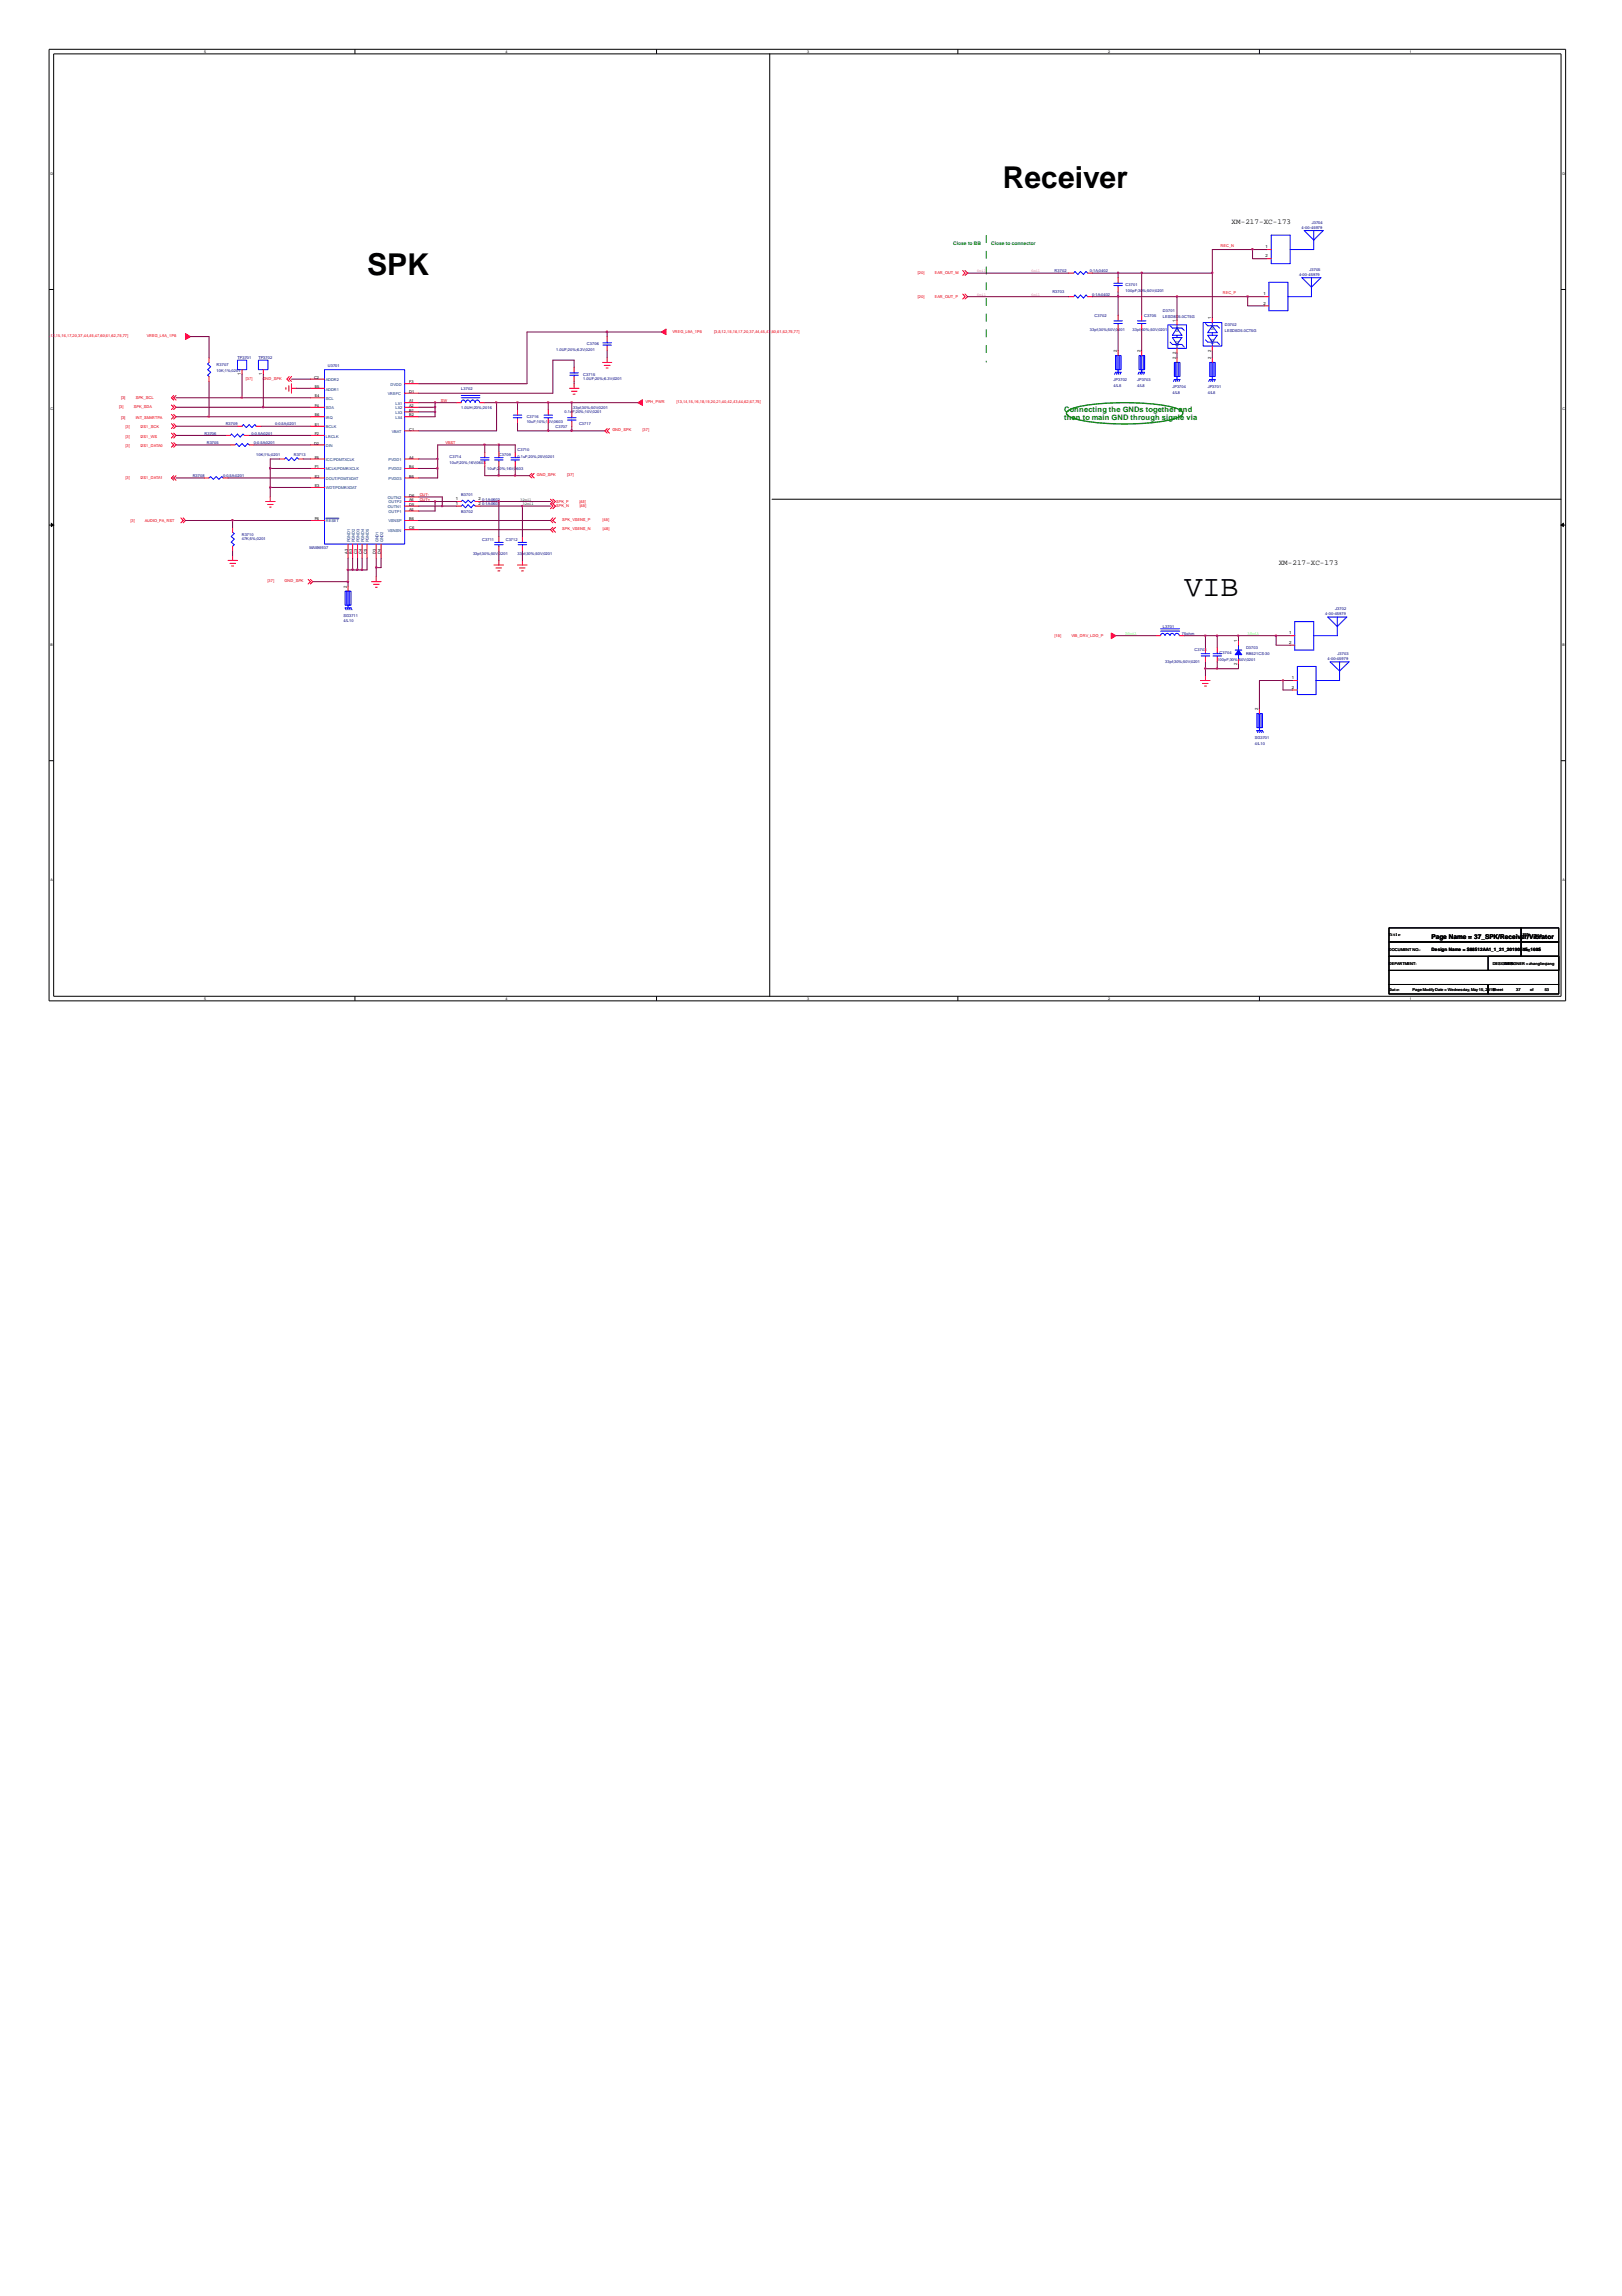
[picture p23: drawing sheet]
<svg xmlns="http://www.w3.org/2000/svg" width="210mm" height="297mm" viewBox="0 0 210 297" stroke-linecap="round" stroke-linejoin="round" font-family="sans-serif">
<defs><g id="words">
<g font-size="3.9">
<text x="129.8" y="24.3">Receiver</text>
<text x="47.5" y="35.6">SPK</text>
<text x="153.3" y="77.1">VIB</text>
</g>
<g font-size="1">
<text x="159.4" y="28.9">XM-217-XC-173</text>
<text x="165.5" y="73.1">XM-217-XC-173</text>
</g>
<g font-size="1" fill="#008000">
<text x="137.7" y="53.3">Connecting the GNDs together and</text>
<text x="137.7" y="54.3">then to main GND through signle via</text>
</g>
<text font-size=".8" x="185.3" y="121.5">Page Name = 37_SPK/Receiver/Vibrator</text>
<g font-size=".6" fill="#008000">
<text x="123.4" y="31.7">Close to BB</text>
<text x="128.3" y="31.7">Close to connector</text>
</g>
<g font-size=".6">
<text x="163.8" y="32.1">1</text>
<text x="163.8" y="33.3">2</text>
<text x="152.1" y="41.6" transform="rotate(-90 152.1 41.6)">1</text>
<text x="156.7" y="41.3" transform="rotate(-90 156.7 41.3)">1</text>
<text x="163.5" y="38.2">1</text>
<text x="163.5" y="39.4">2</text>
<text x="144.5" y="45.6" transform="rotate(-90 144.5 45.6)">2</text>
<text x="147.6" y="45.6" transform="rotate(-90 147.6 45.6)">2</text>
<text x="152.1" y="46.5" transform="rotate(-90 152.1 46.5)">2</text>
<text x="152.1" y="45.8" transform="rotate(-90 152.1 45.8)">2</text>
<text x="156.7" y="46.5" transform="rotate(-90 156.7 46.5)">2</text>
<text x="156.7" y="45.5" transform="rotate(-90 156.7 45.5)">2</text>
<text x="31.2" y="48.5" transform="rotate(-90 31.2 48.5)">1</text>
<text x="33.9" y="48.5" transform="rotate(-90 33.9 48.5)">1</text>
<text x="59" y="65.3">1</text>
<text x="59" y="64.7">1</text>
<text x="61.9" y="65.3">2</text>
<text x="61.9" y="64.7">2</text>
<text x="44.9" y="76.1" transform="rotate(-90 44.9 76.1)">2</text>
<text x="160.1" y="83" transform="rotate(-90 160.1 83)">1</text>
<text x="166.8" y="82.1">1</text>
<text x="166.8" y="83.3">2</text>
<text x="160.1" y="86" transform="rotate(-90 160.1 86)">2</text>
<text x="167.2" y="87.9">1</text>
<text x="167.2" y="89.1">2</text>
<text x="162.8" y="91.9" transform="rotate(-90 162.8 91.9)">2</text>
<text x="185.3" y="123">Design Name = S88512AA1_1_21_20190515_1605</text>
</g>
<g font-size=".6" fill="#004080">
<text x="152.6" y="44.8" transform="rotate(-90 152.6 44.8)">N2</text>
<text x="152.6" y="43" transform="rotate(-90 152.6 43)">N1</text>
<text x="157.1" y="44.5" transform="rotate(-90 157.1 44.5)">N2</text>
<text x="157.1" y="42.7" transform="rotate(-90 157.1 42.7)">N1</text>
</g>
<g font-size=".5">
<text x="26.4" y="6.8">5</text>
<text x="65.4" y="6.8">4</text>
<text x="104.4" y="6.8">3</text>
<text x="143.4" y="6.8">2</text>
<text x="182.5" y="6.8">1</text>
<text x="6.5" y="22.6">D</text>
<text x="202.2" y="22.6">D</text>
<text x="6.5" y="53.1">C</text>
<text x="40.6" y="49">C2</text>
<text x="40.7" y="51.4">E4</text>
<text x="40.7" y="50.2">E5</text>
<text x="40.7" y="53.9">E6</text>
<text x="40.7" y="52.6">F4</text>
<text x="53" y="52.1">A1</text>
<text x="53" y="52.6">A2</text>
<text x="53" y="53.2">B1</text>
<text x="53" y="53.9">B2</text>
<text x="53" y="49.6">F3</text>
<text x="53" y="50.8">D1</text>
<text x="202.2" y="53.1">C</text>
<text x="40.6" y="57.5">D2</text>
<text x="40.7" y="55.1">E1</text>
<text x="40.7" y="56.3">F2</text>
<text x="40.7" y="59.3">F5</text>
<text x="53" y="59.3">A4</text>
<text x="53" y="55.7">C1</text>
<text x="40.7" y="61.8">E2</text>
<text x="40.7" y="63">E3</text>
<text x="40.7" y="60.6">F1</text>
<text x="53" y="64.8">A6</text>
<text x="53" y="60.6">B4</text>
<text x="53" y="61.8">B5</text>
<text x="53" y="65.4">D5</text>
<text x="53" y="64.2">D6</text>
<text x="40.7" y="67.3">F6</text>
<text x="45" y="71.7" transform="rotate(-90 45 71.7)">A3</text>
<text x="45.6" y="71.7" transform="rotate(-90 45.6 71.7)">B3</text>
<text x="46.2" y="71.7" transform="rotate(-90 46.2 71.7)">C3</text>
<text x="46.8" y="71.7" transform="rotate(-90 46.8 71.7)">C4</text>
<text x="47.5" y="71.7" transform="rotate(-90 47.5 71.7)">C5</text>
<text x="48.6" y="71.7" transform="rotate(-90 48.6 71.7)">D3</text>
<text x="49.3" y="71.7" transform="rotate(-90 49.3 71.7)">D4</text>
<text x="53" y="66.1">A5</text>
<text x="53" y="67.3">B6</text>
<text x="53" y="68.5">C6</text>
<text x="6.5" y="83.6">B</text>
<text x="202.2" y="83.6">B</text>
<text x="6.5" y="114">A</text>
<text x="202.2" y="114">A</text>
<text x="179.7" y="121.1">Title</text>
<text x="179.7" y="123">DOCUMENT NO.:</text>
<text x="179.7" y="124.8">DEPARTMENT:</text>
<text x="193.2" y="124.8">DESIGDESIGNER = zhanglieqiang</text>
<text x="194.7" y="124.8">NER:</text>
<text x="197.1" y="123">Size</text>
<text x="197.1" y="121.1">REV:</text>
<text x="198.7" y="121.2">V10</text>
<text x="198.9" y="123">D</text>
<text x="26.4" y="129.3">5</text>
<text x="65.4" y="129.3">4</text>
<text x="104.4" y="129.3">3</text>
<text x="143.4" y="129.3">2</text>
<text x="179.8" y="128.2">Date:</text>
<text x="182.5" y="129.3">1</text>
<text x="182.8" y="128.3">Page ModifyDate = Wednesday, May15, 2019</text>
<text x="193.2" y="128.3">Sheet</text>
<text x="196.2" y="128.3">37</text>
<text x="198" y="128.3">of</text>
<text x="199.9" y="128.3">53</text>
</g>
<g font-size=".5" fill="#000080">
<text x="168.4" y="29.6">4-00-45979</text>
<text x="169.8" y="28.9">J3704</text>
<text x="136.5" y="35.2">R3702</text>
<text x="141.1" y="35.2">0;1A;0402</text>
<text x="168.1" y="35.7">4-00-45979</text>
<text x="169.5" y="35">J3705</text>
<text x="136.2" y="38">R3703</text>
<text x="141.4" y="38.3">0;1A;0402</text>
<text x="141.6" y="41">C3702</text>
<text x="145.7" y="37">C3701</text>
<text x="145.7" y="37.8">100pF;30%;50V;0201</text>
<text x="148.1" y="41">C3705</text>
<text x="150.5" y="40.4">D3701</text>
<text x="150.5" y="41.1">LESD8D5.0CT5G</text>
<text x="28" y="47.4">R3707</text>
<text x="30.7" y="46.4">TP3701</text>
<text x="33.4" y="46.4">TP3702</text>
<text x="42.4" y="47.5">U3701</text>
<text x="72" y="45.4">1.0UF;20%;6.3V;0201</text>
<text x="75.9" y="44.6">C3706</text>
<text x="141.1" y="42.8">33pf;30%;50V;0201</text>
<text x="146.6" y="42.8">33pf;30%;50V;0201</text>
<text x="158.5" y="42.2">D3702</text>
<text x="158.5" y="43">LESD8D5.0CT5G</text>
<text x="28" y="48.1">10K;1%;0201</text>
<text x="59.7" y="50.4">L3702</text>
<text x="59.7" y="52.9">1.0UH;20%;2016</text>
<text x="73.1" y="53.5">0.1uF;20%;10V;0201</text>
<text x="74.2" y="52.9">33pf;30%;50V;0201</text>
<text x="75.5" y="48.6">C3715</text>
<text x="75.5" y="49.2">1.0UF;20%;6.3V;0201</text>
<text x="144.1" y="49.3">JP3702</text>
<text x="144.1" y="50">4/L8</text>
<text x="147.2" y="49.3">JP3703</text>
<text x="147.2" y="50">4/L8</text>
<text x="151.7" y="50.2">JP3704</text>
<text x="151.7" y="51">4/L8</text>
<text x="156.3" y="50.2">JP3701</text>
<text x="156.3" y="51">4/L8</text>
<text x="26.5" y="56.2">R3706</text>
<text x="26.8" y="57.5">R3705</text>
<text x="29.2" y="55">R3709</text>
<text x="32.6" y="56.2">0;0.5A;0201</text>
<text x="32.9" y="57.5">0;0.5A;0201</text>
<text x="33.1" y="59">10K;1%;0201</text>
<text x="35.6" y="55">0;0.5A;0201</text>
<text x="38" y="59">R3713</text>
<text x="58.2" y="59.3">C3714</text>
<text x="64.6" y="59">C3709</text>
<text x="67" y="58.4">C3710</text>
<text x="67" y="59.3">0.1uF;20%;25V;0201</text>
<text x="68.2" y="54.1">C3716</text>
<text x="68.2" y="54.7">10uF;10%;10V;0603</text>
<text x="71.9" y="55.3">C3707</text>
<text x="74.9" y="55">C3717</text>
<text x="24.9" y="61.8">R3708</text>
<text x="28.9" y="61.8">0;0.5A;0201</text>
<text x="58.2" y="60">10uF;20%;16V;0603</text>
<text x="59.7" y="64.2">B3701</text>
<text x="62.4" y="65.4">0;1A;0603</text>
<text x="62.4" y="64.8">0;1A;0603</text>
<text x="63" y="60.8">10uF;20%;16V;0603</text>
<text x="31.3" y="69.4">R3710</text>
<text x="31.3" y="69.9">47K;5%;0201</text>
<text x="40" y="71">MAX98937</text>
<text x="59.7" y="66.3">B3702</text>
<text x="61.2" y="71.8">33pf;30%;50V;0201</text>
<text x="62.4" y="70">C3711</text>
<text x="65.4" y="70">C3712</text>
<text x="67" y="71.8">33pf;30%;50V;0201</text>
<text x="44.4" y="79.8">SG3711</text>
<text x="44.4" y="80.5">4/L10</text>
<text x="150.5" y="81.2">L3701</text>
<text x="153" y="82.2">75ohm</text>
<text x="161.2" y="84">D3703</text>
<text x="171.5" y="79.6">4-00-45979</text>
<text x="172.8" y="78.9">J3702</text>
<text x="150.8" y="85.8">33pf;30%;50V;0201</text>
<text x="154.6" y="84.3">C3703</text>
<text x="157.5" y="85.5">100pF;30%;50V;0201</text>
<text x="157.8" y="84.6">C3704</text>
<text x="161.2" y="84.7">RB521CS-30</text>
<text x="171.8" y="85.4">4-00-45979</text>
<text x="173.1" y="84.7">J3703</text>
<text x="162.4" y="95.6">SG3701</text>
<text x="162.4" y="96.4">4/L10</text>
</g>
<g font-size=".5" fill="#f00">
<text x="118.8" y="35.5">[20]</text>
<text x="121" y="35.5">EAR_OUT_M</text>
<text x="157.9" y="31.9">REC_N</text>
<text x="118.8" y="38.5">[20]</text>
<text x="121" y="38.5">EAR_OUT_P</text>
<text x="158.2" y="38">REC_P</text>
<text x="5.5" y="43.6">[3,8</text>
<text x="6.4" y="43.6">,12,15,16,17,20,37,44,45,47,60,61,62,75,77]</text>
<text x="19" y="43.6">VREG_L9A_1P8</text>
<text x="87" y="43">VREG_L9A_1P8</text>
<text x="92.4" y="43">[3,8,12,15,16,17,20,37,44,45,47</text>
<text x="99.7" y="43">,60,61,62,75,77]</text>
<text x="15.4" y="52.8">[3]</text>
<text x="15.7" y="51.6">[3]</text>
<text x="17.3" y="52.8">SPK_SDA</text>
<text x="17.6" y="51.6">SPK_SCL</text>
<text x="31.8" y="49.2">[37]</text>
<text x="34" y="49.2">GND_SPK</text>
<text x="57.1" y="52">SW</text>
<text x="83.5" y="52.2">VPH_PWR</text>
<text x="87.5" y="52.2">[13,14,15,16,18,19,20,21,40,42,43,44,62,67,75]</text>
<text x="15.7" y="54.2">[3]</text>
<text x="16.3" y="55.4">[3]</text>
<text x="16.3" y="56.6">[3]</text>
<text x="16.3" y="57.8">[3]</text>
<text x="17.6" y="54.2">INT_SMARTPA</text>
<text x="18.2" y="55.4">I2S1_SCK</text>
<text x="18.2" y="56.6">I2S1_WS</text>
<text x="18.2" y="57.8">I2S1_DATA0</text>
<text x="57.7" y="57.4">VBST</text>
<text x="79.2" y="55.8">GND_SPK</text>
<text x="83.1" y="55.8">[37]</text>
<text x="16.3" y="62">[3]</text>
<text x="18.2" y="62">I2S1_DATA1</text>
<text x="54.3" y="64.8">OUT+</text>
<text x="54.3" y="64.2">OUT-</text>
<text x="69.5" y="61.6">GND_SPK</text>
<text x="72" y="65.6">SPK_N</text>
<text x="72" y="65">SPK_P</text>
<text x="73.4" y="61.6">[37]</text>
<text x="75" y="65">[48]</text>
<text x="75" y="65.6">[48]</text>
<text x="16.9" y="67.6">[3]</text>
<text x="18.8" y="67.6">AUDIO_PA_RST</text>
<text x="72.8" y="67.4">SPK_VSENS_P</text>
<text x="72.8" y="68.6">SPK_VSENS_N</text>
<text x="78" y="67.4">[48]</text>
<text x="78" y="68.6">[48]</text>
<text x="34.6" y="75.3">[37]</text>
<text x="36.8" y="75.3">GND_SPK</text>
<text x="136.5" y="82.5">[18]</text>
<text x="138.7" y="82.5">VIB_DRV_LDO_P</text>
</g>
<g font-size=".5" fill="#f0f">
<text x="126.4" y="35.2">6mil</text>
<text x="133.4" y="35.2">6mil</text>
<text x="126.4" y="38.3">6mil</text>
<text x="133.4" y="38.3">6mil</text>
</g>
<g font-size=".5" fill="#004080">
<text x="42.2" y="49.3">ADDR2</text>
<text x="42.2" y="51.7">SCL</text>
<text x="42.2" y="50.5">ADDR1</text>
<text x="42.2" y="52.9">SDA</text>
<text x="50.2" y="51.1">VREFC</text>
<text x="50.5" y="49.9">DVDD</text>
<text x="51.2" y="52.4">LX1</text>
<text x="51.2" y="52.9">LX2</text>
<text x="51.2" y="53.6">LX3</text>
<text x="42.2" y="57.8">DIN</text>
<text x="42.2" y="55.4">BCLK</text>
<text x="42.2" y="54.2">IRQ</text>
<text x="42.2" y="56.6">LRCLK</text>
<text x="42.2" y="59.7">ICC/PDMTXCLK</text>
<text x="50.3" y="59.7">PVDD1</text>
<text x="50.7" y="56">VBAT</text>
<text x="51.2" y="54.2">LX4</text>
<text x="42.2" y="62.1">DOUT/PDMTXDAT</text>
<text x="42.2" y="63.3">WDT/PDMRXDAT</text>
<text x="42.2" y="60.9">MCLK/PDMRXCLK</text>
<text x="50.2" y="65.8">OUTN1</text>
<text x="50.2" y="64.5">OUTN2</text>
<text x="50.3" y="65.1">OUTP2</text>
<text x="50.3" y="60.9">PVDD2</text>
<text x="50.3" y="62.1">PVDD3</text>
<text x="42.2" y="67.6">RESET</text>
<text x="45.3" y="70.2" transform="rotate(-90 45.3 70.2)">PGND1</text>
<text x="45.9" y="70.2" transform="rotate(-90 45.9 70.2)">PGND2</text>
<text x="46.5" y="70.2" transform="rotate(-90 46.5 70.2)">PGND3</text>
<text x="47.1" y="70.2" transform="rotate(-90 47.1 70.2)">PGND4</text>
<text x="47.8" y="70.2" transform="rotate(-90 47.8 70.2)">PGND5</text>
<text x="49" y="70.2" transform="rotate(-90 49 70.2)">GND1</text>
<text x="49.6" y="70.2" transform="rotate(-90 49.6 70.2)">GND2</text>
<text x="50.2" y="68.8">VSNSN</text>
<text x="50.3" y="66.4">OUTP1</text>
<text x="50.3" y="67.6">VSNSP</text>
</g>
<g font-size=".5" fill="#008000">
<text x="67.3" y="64.8">32mil</text>
<text x="67.6" y="65.4">32mil</text>
</g>
<g font-size=".5" fill="#0f0">
<text x="145.6" y="82.2">15mil</text>
<text x="161.5" y="82.2">15mil</text>
</g>
</g></defs>
<g fill="none" stroke="#000" stroke-width=".13">
<path d="M6.3 6.4h196.3v123.1h-196.3zM6.9 7h195.1v121.9h-195.1zM45.9 6.4v.6M85 6.4v.6M99.6 7v121.9M124 6.4v.6M163 6.4v.6M6.3 37.5h.6M202 37.5h.6M6.3 67.9h.6M99.9 64.6h102.1M202 67.9h.6"/>
<path d="M6.3 98.4h.6M202 98.4h.6M45.9 128.9v.6M85 128.9v.6M124 128.9v.6M163 128.9v.6M179.7 120h17.1v1.9h-17.1zM179.7 121.9h17.1v1.8h-17.1zM179.7 127.4h12.9v1.2h-12.9zM179.7 125.5h22v1.9h-22zM179.7 123.7h22v1.8h-22zM192.6 127.4h9.1v1.2h-9.1z"/>
<path d="M192.6 123.7h9.1v1.8h-9.1zM196.8 120h4.9v1.9h-4.9zM196.8 121.9h4.9v1.8h-4.9z"/>
</g>
<g fill="#000" stroke="#000" stroke-width=".13">
<path d="M6.6 67.7l.3 .2-.3 .2z" fill-rule="evenodd"/>
<path d="M202 67.9l.3-.2v.4z" fill-rule="evenodd"/>
</g>
<path d="M127.6 30.4v16.5" fill="none" stroke="#008000" stroke-width=".13" stroke-dasharray="1 1 1 1 1 1 1 1" stroke-linecap="butt"/>
<path d="M138.1 53.2a5.5 5.5 0 0 1 2.6-.8 33.4 33.4 0 0 1 11.3 .4l1 .4 .1 .3-.1 .2a5.6 5.6 0 0 1-2.6 .8 31.8 31.8 0 0 1-11.4-.3l-.9-.5-.1-.2z" fill="none" stroke="#008000" stroke-width=".17"/>
<g fill="none" stroke="#f00" stroke-width=".13">
<path d="M124.6 38l.3 .4-.3 .3M124.6 35l.3 .3-.3 .3M124.9 38l.3 .4-.3 .3M124.9 35l.3 .3-.3 .3M138.3 35.3h.6M138.3 38.4h.6M140.8 35.3h.6M140.8 38.4h.6M144.7 35.9v.6M144.7 37.2v.5M163.6 38.4h.6M163.6 39.6h.6"/>
<path d="M163.9 32.3h.6M163.9 33.5h.6M22.2 53.6l.3 .3-.3 .3M22.2 54.8l.3 .3-.3 .3M22.2 56l.3 .3-.3 .4M22.2 57.3l.3 .3-.3 .3M22.2 52.4l.3 .3-.3 .3M22.5 53.6l.3 .3-.3 .3M22.5 54.8l.3 .3-.3 .3M22.5 56l.3 .3-.3 .4M22.5 57.3l.3 .3-.3 .3M22.5 51.2l-.3 .3 .3 .3"/>
<path d="M22.5 52.4l.3 .3-.3 .3M22.8 51.2l-.3 .3 .3 .3M27.1 46.3v.6M27.1 48.7v.6M29.2 56.3h.6M29.8 57.6h.6M30.7 55.1h.6M31.3 47.8v.6M31.6 56.3h.7M32.3 57.6h.6M33.1 55.1h.7M34.1 47.8v.6"/>
<path d="M36.2 59.4h.6M37 50.2v.2M37.4 49.9v.7M37.4 48.7l-.3 .4 .3 .2M37.7 50.2h.7M37.7 49.6v1.3M37.7 48.7l-.3 .4 .3 .2M38.7 59.4h.5M40.2 50.2h1.8M40.2 56.3h1.8M40.2 52.7h1.8M40.2 59.4h1.8"/>
<path d="M40.2 53.9h1.8M40.2 49.1h1.8M40.2 57.6h1.8M40.2 55.1h1.8M40.2 51.5h1.8M52.4 52.1h1.8M52.4 52.7h1.8M52.4 59.4h1.8M52.4 53.3h1.8M52.4 53.9h1.8M52.4 55.7h1.8M52.4 50.9h1.8"/>
<path d="M52.4 49.6h1.8M59.1 52.1h.6M62.1 52.1h.6M62.7 58.5v.6M62.7 59.7v.6M64.6 58.5v.6M64.6 59.7v.6M66.7 58.5v.6M66.7 59.7v.6M67 53v.6M67 54.2v.6M71 53v.6"/>
<path d="M71 54.2v.6M73.7 50.2h1.2M74 50.6h.7M74 53.3v.6M74 54.5v.6M74.2 51h.2M74.3 47.5v.6M74.3 48.7v.6M74.3 49.6v.6M78 46.9h1.2M78.2 47.3h.8M78.4 47.6h.3"/>
<path d="M78.6 43.5v.6M78.6 44.8v.6M78.6 46.3v.6M78.6 55.4l-.3 .3 .3 .3M78.9 55.4l-.3 .3 .3 .3M144.7 40.8v.6M144.7 42v.6M144.7 45.4v.6M147.7 40.8v.6M147.7 42v.6M147.7 45.4v.6M152.3 41.4v.6"/>
<path d="M152.3 45.1v.6M152.3 46.3v.6M156.9 41.1v.6M156.9 44.8v.6M156.9 46.3v.6M22.5 61.5l-.3 .3 .3 .3M22.8 61.5l-.3 .3 .3 .3M23.4 67l.3 .3-.3 .3M23.7 67l.3 .3-.3 .3M26.5 61.8h.6M28.9 61.8h.6M29.5 72.5h1.2"/>
<path d="M29.8 72.9h.7M30 73.2h.2M30.1 68.2v.7M30.1 70.7v.6M30.1 71.9v.6M34.4 64.9h1.2M34.6 65.3h.7M34.9 65.6h.2M35 64.3v.6M39.9 75l.3 .3-.3 .3M40.2 75l.3 .3-.3 .3M40.2 61.8h1.8"/>
<path d="M40.2 60.6h1.8M40.2 67.3h1.8M40.2 63.1h1.8M45 70.4v1.8M45 75.8v.7M45.6 70.4v1.8M46.3 70.4v1.8M46.9 70.4v1.8M47.5 70.4v1.8M48.1 75.3h1.2M48.3 75.6h.8M48.6 76h.2"/>
<path d="M48.7 70.4v1.8M48.7 74.6v.7M49.3 70.4v1.8M52.4 64.9h1.8M52.4 61.8h1.8M52.4 66.1h1.8M52.4 60.6h1.8M52.4 67.3h1.8M52.4 68.5h1.8M52.4 65.5h1.8M52.4 64.3h1.8M59.1 64.9h.6"/>
<path d="M59.1 65.5h.6M61.5 64.9h.6M61.5 65.5h.6M63.9 73.1h1.3M64.2 73.5h.7M64.4 73.9h.3M64.6 69.5v.5M64.6 70.7v.6M64.6 72.5v.6M67 73.1h1.2M67.2 73.5h.7M67.5 73.9h.2"/>
<path d="M67.6 69.5v.5M67.6 70.7v.6M67.6 72.5v.6M68.8 61.2l-.3 .3 .3 .3M69.1 61.2l-.3 .3 .3 .3M71.2 64.6l.3 .3-.3 .3 .3 .3-.3 .3M71.5 64.6l.4 .3-.4 .3 .4 .3-.4 .3M71.5 67l-.3 .3 .3 .3M71.5 68.2l-.3 .3 .3 .4M71.9 67l-.4 .3 .4 .3M71.9 68.2l-.4 .3 .4 .4M149.6 82.2h.6"/>
<path d="M152.7 82.2h.5M155.4 88h1.2M155.6 88.4h.7M155.9 88.8h.2M156 83.8v.6M156 85v.6M156 87.4v.6M157.5 83.8v.6M157.5 85v.6M160.3 82.9v.6M160.3 85.3v.6M163 91.7v.6"/>
<path d="M167 82.2h.6M167 83.5h.6M167.3 88h.6M167.3 89.3h.6"/>
</g>
<g fill="#f00" stroke="#f00" stroke-width=".13">
<path d="M82.5 52.1l.6-.4v.7z" fill-rule="evenodd"/>
<path d="M143.8 81.9l.6 .3-.6 .4z" fill-rule="evenodd"/>
<path d="M85.6 43l.6-.4v.7z" fill-rule="evenodd"/>
<path d="M24 43.2l.6 .3-.6 .4z" fill-rule="evenodd"/>
</g>
<g fill="none" stroke="#00f" stroke-width=".13">
<path d="M138.9 35.3l.2-.2 .4 .4 .3-.4 .4 .4 .3-.4 .3 .2M138.9 38.4l.2-.2 .4 .4 .3-.4 .4 .4 .3-.4 .3 .2M144.1 36.9h1.1M144.1 36.6h1.1M144.7 36.5v.1M144.7 36.9v.3M164.2 36.5h2.5v3.7h-2.5zM164.5 30.4h2.5v3.7h-2.5zM168.5 35.9h2.4l-1.2 1.3zM168.8 29.8h2.4l-1.2 1.3zM169.7 35.9v2.5h-3M170 29.8v2.5h-3"/>
<path d="M27.1 46.9l-.2 .2 .4 .3-.4 .4 .4 .4-.4 .3 .2 .2M29.8 56.3l.2-.1 .4 .3 .3-.3 .4 .3 .4-.3 .1 .1M30.4 57.6l.2-.2 .3 .4 .4-.4 .4 .4 .3-.4 .3 .2M30.7 46.6h1.2v1.2h-1.2zM31.3 55.1l.2-.2 .4 .4 .4-.4 .3 .4 .4-.4 .1 .2M33.4 46.6h1.3v1.2h-1.3zM36.8 59.4l.2-.2 .4 .4 .3-.4 .4 .4 .3-.4 .3 .2M42 47.8h10.4v22.6h-10.4zM59.7 52.1v-.2a.28 .28 0 0 1 .3-.1 .28 .28 0 0 1 .2 .3M59.7 51.2h2.4M59.7 51.5h2.4M60.3 52.1v-.2a.28 .28 0 0 1 .3-.1 .28 .28 0 0 1 .2 .3"/>
<path d="M60.9 52.1a.3 .3 0 0 1 .3-.3 .3 .3 0 0 1 .3 .3M61.5 52.1v-.2a.28 .28 0 0 1 .4-.1 .28 .28 0 0 1 .2 .3M62.2 59.5h1.1M62.2 59.2h1.1M62.7 59.1v.1M62.7 59.5v.2M64 59.5h1.1M64 59.2h1.1M64.6 59.1v.1M64.6 59.5v.2M66.1 59.5h1.1M66.1 59.2h1.1"/>
<path d="M66.4 54h1.1M66.4 53.7h1.1M66.7 59.1v.1M66.7 59.5v.2M67 53.6v.1M67 54v.2M70.4 54h1.1M70.4 53.7h1.1M71 53.6v.1M71 54v.2M73.4 54h1.1M73.4 54.3h1.1"/>
<path d="M73.7 48.5h1.1M73.7 48.2h1.1M74 53.9v.1M74 54.3v.2M74.3 48.1v.1M74.3 48.5v.2M78 44.4h1.1M78 44.6h1.1M78.6 44.1v.3M78.6 44.6v.2M144.1 41.9h1.1M144.1 41.5h1.1"/>
<path d="M144.2 48.4l.2-.2h.7l-.2 .2M144.4 46h.7v1.8h-.7zM144.5 46h.4v1.8h-.4zM144.6 48.2l-.1 .2M144.7 41.4v.1M144.7 41.9v.1M144.7 46v2.1M144.8 48.2l-.1 .2M147.2 41.9h1.1M147.2 41.5h1.1M147.3 48.4l.1-.2h.7l-.1 .2M147.4 46h.7v1.8h-.7z"/>
<path d="M147.6 46h.4v1.8h-.4zM147.7 48.2l-.2 .2M147.7 41.4v.1M147.7 41.9v.1M147.7 46v2.1M147.9 48.2l-.2 .2M151.1 42h2.4v3.1h-2.4zM151.4 44.3l.3 .3h1.3l.2 .3M151.4 42.1l.3 .3h1.3l.2 .3M151.7 43.7h1.3l-.7 .9zM151.8 49.3l.2-.2h.7l-.1 .2M152 46.9h.7v1.8h-.7z"/>
<path d="M152.1 46.9h.4v1.8h-.4zM152.2 49.1l-.1 .2M152.3 42.4l.7 1h-1.3zM152.3 42v.4M152.3 43.4v.3M152.3 44.6v.5M152.3 46.9v2.2M152.4 49.1l-.1 .2M155.7 41.7h2.4v3.1h-2.4zM156 44l.3 .3h1.2l.3 .3M156 41.9l.3 .2h1.2l.3 .3M156.3 43.4h1.2l-.6 .9z"/>
<path d="M156.4 49.3l.1-.2h.8l-.2 .2M156.5 46.9h.8v1.8h-.8zM156.7 46.9h.4v1.8h-.4zM156.8 49.1l-.1 .2M156.9 41.7v.4M156.9 43v.4M156.9 44.3v.5M156.9 46.9v2.2M156.9 42.1l.6 .9h-1.2zM157 49.1l-.1 .2M27.1 61.8l.2-.1 .3 .3 .4-.3 .3 .3 .4-.3 .2 .1M30.1 68.9l.2 .1-.4 .4 .4 .4-.4 .3 .4 .4-.2 .2"/>
<path d="M44.7 76.5h.7v1.8h-.7zM44.8 78.9l-.1-.3h.7l.2 .3M44.9 76.5h.3v1.8h-.3zM44.9 78.6l.1 .3M45 76.5v2.1M45.2 78.6l.1 .3M59.7 65.5l.2-.2 .3 .4 .4-.4 .4 .4 .3-.4 .2 .2M59.7 64.9l.2-.2 .3 .4 .4-.4 .4 .4 .3-.4 .2 .2M64 70.5h1.1M64 70.2h1.1M64.6 70v.2M64.6 70.5v.2"/>
<path d="M67.1 70.5h1.1M67.1 70.2h1.1M67.6 70v.2M67.6 70.5v.2M171.8 79.8h2.5l-1.2 1.3zM173.1 79.8v2.4h-3.1M150.2 82.2a.28 .28 0 0 1 .3-.3 .28 .28 0 0 1 .2 .3M150.2 81.4h2.5M150.2 81.6h2.5M150.8 82.2v-.1l.3-.2 .3 .3M151.4 82.2a.28 .28 0 0 1 .3-.3 .28 .28 0 0 1 .3 .3M152 82.2l.1-.2 .2-.1 .1 .1 .2 .2"/>
<path d="M155.4 84.6h1.1M155.4 84.9h1.1M156 84.4v.2M156 84.9v.1M157 84.6h1.1M157 84.9h1.1M157.5 84.4v.2M157.5 84.9v.1M159.9 84.1h.8M160.3 83.5v.6M160.3 84.7v.6M162.6 92.3h.8v1.8h-.8z"/>
<path d="M162.8 94.8l-.2-.3h.8l.1 .3M162.8 92.3h.4v1.8h-.4zM162.9 94.5l.1 .3M163 92.3v2.1M163.1 94.5l.1 .3M167.6 80.4h2.4v3.7h-2.4zM167.9 86.2h2.4v3.7h-2.4zM172.1 85.6h2.5l-1.2 1.2zM173.4 85.6v2.4h-3.1"/>
</g>
<path d="M42.2 67h1.7" fill="none" stroke="#004080" stroke-width=".13"/>
<path d="M160.3 84.1l.4 .6h-.8z" fill-rule="evenodd" fill="#00f" stroke="#00f" stroke-width=".13"/>
<g fill="none" stroke="#800040" stroke-width=".13">
<path d="M125.2 35.3h13.1M125.2 38.4h13.1M141.4 35.3h15.5M141.4 38.4h22.2M144.7 35.3v.6M144.7 37.7v3.1M147.7 35.3v5.5M152.3 38.4v3M161.5 38.4v1.2h2.1M162.1 32.3v1.2h1.8M163.9 32.3h-7v8.8M22.8 57.6h7"/>
<path d="M22.8 55.1h7.9M22.8 56.3h6.4M22.8 53.9h17.4M22.8 51.5h17.4M22.8 52.7h17.4M24.6 43.5h2.5v2.8M27.1 49.3v4.6M31.3 48.4v3.1M32.3 56.3h7.9M32.9 57.6h7.3M33.8 55.1h6.4M34.1 48.4v4.3"/>
<path d="M36.2 59.4h-1.2v4.9M37.7 49.1h2.5M38.4 50.2h1.8M39.2 59.4h1M54.2 52.1h4.9M54.2 52.7h2.1M54.2 53.3h2.1M54.2 59.4h2.4M56.3 52.1v1.8h-2.1M62.7 57.6v.9M62.7 52.1h19.8M64.3 52.1v3.6h-10.1"/>
<path d="M64.6 57.6v.9M66.7 58.5v-.9h-10.1v4.2h-2.4M67 52.1v.9M67 54.8v.9h11.3M71 52.1v.9M71 54.8v.9M74 52.1v1.2M74 55.1v.6M74.3 47.5v-.9h-2.8v4.3h-17.3M74.3 49.3v.3M78.6 43v.5M78.6 45.4v.9"/>
<path d="M85.6 43h-17.4v6.6h-14M144.7 42.6v2.8M147.7 42.6v2.8M152.3 45.7v.6M156.9 45.4v.9M22.8 61.8h3.7M24 67.3h16.2M29.5 61.8h10.7M30.1 67.3v.9M30.1 71.3v.6M35 60.6h5.2M35 63.1h5.2"/>
<path d="M40.5 75.3h4.5M45 72.2v3.6M45.6 72.2v1.5M46.3 72.2v1.5M46.9 72.2v1.5M47.5 72.2v1.5h-2.5M48.7 72.2v2.4M49.3 72.2v1.2h-.6M54.2 64.9h4.9M54.2 65.5h4.9M54.2 67.3h17M54.2 64.3h3v1.2"/>
<path d="M54.2 68.5h17M54.2 60.6h2.4M56.3 64.9v1.2h-2.1M62.1 64.9h9.1M62.1 65.5h9.1M62.7 60.3v1.2h5.8M64.6 60.3v1.2M64.6 64.9v4.6M64.6 71.3v1.2M66.7 60.3v1.2M67.6 65.5v4M67.6 71.3v1.2"/>
<path d="M144.4 82.2h5.2M153.2 82.2h13.8M156 82.2v1.6M156 85.6v1.8M157.5 82.2v1.6M157.5 85.6v.9M160.3 82.2v.7M160.3 85.9v.6h-4.3M165.1 82.2v1.3h1.9M166 88v1.3h1.3M167.3 88h-4.3v3.7"/>
</g>
<g fill="#f0f" stroke="#f0f" stroke-width=".13">
<path d="M161.4 38.3h.1v.1h-.1z" fill-rule="evenodd"/>
<path d="M152.2 38.3h.2v.1h-.2z" fill-rule="evenodd"/>
<path d="M162 32.2h.2l-.1 .1z" fill-rule="evenodd"/>
<path d="M156.8 35.2h.1v.2h-.1z" fill-rule="evenodd"/>
<path d="M144.6 38.3h.2v.1h-.2z" fill-rule="evenodd"/>
<path d="M144.6 35.2h.2v.2h-.2z" fill-rule="evenodd"/>
<path d="M64.5 64.8h.1v.1h-.1z" fill-rule="evenodd"/>
<path d="M147.7 35.2h.1v.2h-.1z" fill-rule="evenodd"/>
<path d="M155.9 82.2h.2l-.1 .1z" fill-rule="evenodd"/>
<path d="M160.2 82.2h.1v.1h-.1z" fill-rule="evenodd"/>
<path d="M157.4 82.2h.2l-.1 .1z" fill-rule="evenodd"/>
<path d="M165 82.2h.2l-.1 .1z" fill-rule="evenodd"/>
<path d="M155.9 86.4h.1v.2h-.1z" fill-rule="evenodd"/>
<path d="M157.4 86.4h.2v.2h-.2z" fill-rule="evenodd"/>
<path d="M166 87.9l.1 .1-.1 .1z" fill-rule="evenodd"/>
<path d="M64.5 61.4h.1v.2h-.1z" fill-rule="evenodd"/>
<path d="M67.5 65.4l.2 .1-.1 .1z" fill-rule="evenodd"/>
<path d="M64.5 57.5h.1v.1h-.1z" fill-rule="evenodd"/>
<path d="M66.6 61.4h.1v.2h-.1z" fill-rule="evenodd"/>
<path d="M70.9 52l.1 .1h-.1z" fill-rule="evenodd"/>
<path d="M66.9 52h.1v.1h-.1z" fill-rule="evenodd"/>
<path d="M70.9 55.6h.1v.2h-.1z" fill-rule="evenodd"/>
<path d="M34 52.6h.1v.1h-.1z" fill-rule="evenodd"/>
<path d="M73.9 52l.2 .1h-.1z" fill-rule="evenodd"/>
<path d="M56.2 52h.2v.1h-.2z" fill-rule="evenodd"/>
<path d="M56.2 52.6h.2l-.1 .2z" fill-rule="evenodd"/>
<path d="M56.2 53.2h.2v.1h-.2z" fill-rule="evenodd"/>
<path d="M64.1 52h.2v.1h-.2z" fill-rule="evenodd"/>
<path d="M57.1 65.4l.2 .1-.1 .1z" fill-rule="evenodd"/>
<path d="M56.2 64.8h.2l-.1 .2z" fill-rule="evenodd"/>
<path d="M48.6 73.3h.1v.2h-.1z" fill-rule="evenodd"/>
<path d="M44.9 73.6h.2v.2h-.2z" fill-rule="evenodd"/>
<path d="M45.6 73.6l.1 .1-.1 .1z" fill-rule="evenodd"/>
<path d="M46.2 73.6h.1v.2h-.1z" fill-rule="evenodd"/>
<path d="M46.8 73.6h.1v.2h-.1z" fill-rule="evenodd"/>
<path d="M44.9 75.2h.2v.1h-.2z" fill-rule="evenodd"/>
<path d="M56.5 59.3h.2v.1h-.2z" fill-rule="evenodd"/>
<path d="M62.6 57.5h.2l-.1 .1z" fill-rule="evenodd"/>
<path d="M56.5 60.5l.2 .1-.1 .1z" fill-rule="evenodd"/>
<path d="M31.2 51.4h.2v.1h-.2z" fill-rule="evenodd"/>
<path d="M30 67.2l.2 .1-.1 .1z" fill-rule="evenodd"/>
<path d="M34.9 63h.2l-.1 .1z" fill-rule="evenodd"/>
<path d="M34.9 60.5l.2 .1-.1 .1z" fill-rule="evenodd"/>
<path d="M78.5 42.8l.2 .1-.2 .1z" fill-rule="evenodd"/>
<path d="M27 53.8h.1v.2h-.1z" fill-rule="evenodd"/>
<path d="M73.9 55.6h.1v.2h-.1z" fill-rule="evenodd"/>
<path d="M161.4 38.3h.1v.1h-.1z" fill-rule="evenodd"/>
<path d="M152.2 38.3h.2v.1h-.2z" fill-rule="evenodd"/>
<path d="M162 32.2h.2l-.1 .1z" fill-rule="evenodd"/>
<path d="M156.8 35.2h.1v.2h-.1z" fill-rule="evenodd"/>
<path d="M144.6 38.3h.2v.1h-.2z" fill-rule="evenodd"/>
<path d="M144.6 35.2h.2v.2h-.2z" fill-rule="evenodd"/>
<path d="M64.5 64.8h.1v.1h-.1z" fill-rule="evenodd"/>
<path d="M147.7 35.2h.1v.2h-.1z" fill-rule="evenodd"/>
<path d="M155.9 82.2h.2l-.1 .1z" fill-rule="evenodd"/>
<path d="M160.2 82.2h.1v.1h-.1z" fill-rule="evenodd"/>
<path d="M157.4 82.2h.2l-.1 .1z" fill-rule="evenodd"/>
<path d="M165 82.2h.2l-.1 .1z" fill-rule="evenodd"/>
<path d="M155.9 86.4h.1v.2h-.1z" fill-rule="evenodd"/>
<path d="M157.4 86.4h.2v.2h-.2z" fill-rule="evenodd"/>
<path d="M166 87.9l.1 .1-.1 .1z" fill-rule="evenodd"/>
<path d="M64.5 61.4h.1v.2h-.1z" fill-rule="evenodd"/>
<path d="M67.5 65.4l.2 .1-.1 .1z" fill-rule="evenodd"/>
<path d="M64.5 57.5h.1v.1h-.1z" fill-rule="evenodd"/>
<path d="M66.6 61.4h.1v.2h-.1z" fill-rule="evenodd"/>
<path d="M70.9 52l.1 .1h-.1z" fill-rule="evenodd"/>
<path d="M66.9 52h.1v.1h-.1z" fill-rule="evenodd"/>
<path d="M70.9 55.6h.1v.2h-.1z" fill-rule="evenodd"/>
<path d="M34 52.6h.1v.1h-.1z" fill-rule="evenodd"/>
<path d="M73.9 52l.2 .1h-.1z" fill-rule="evenodd"/>
<path d="M56.2 52h.2v.1h-.2z" fill-rule="evenodd"/>
<path d="M56.2 52.6h.2l-.1 .2z" fill-rule="evenodd"/>
<path d="M56.2 53.2h.2v.1h-.2z" fill-rule="evenodd"/>
<path d="M64.1 52h.2v.1h-.2z" fill-rule="evenodd"/>
<path d="M57.1 65.4l.2 .1-.1 .1z" fill-rule="evenodd"/>
<path d="M56.2 64.8h.2l-.1 .2z" fill-rule="evenodd"/>
<path d="M48.6 73.3h.1v.2h-.1z" fill-rule="evenodd"/>
<path d="M44.9 73.6h.2v.2h-.2z" fill-rule="evenodd"/>
<path d="M45.6 73.6l.1 .1-.1 .1z" fill-rule="evenodd"/>
<path d="M46.2 73.6h.1v.2h-.1z" fill-rule="evenodd"/>
<path d="M46.8 73.6h.1v.2h-.1z" fill-rule="evenodd"/>
<path d="M44.9 75.2h.2v.1h-.2z" fill-rule="evenodd"/>
<path d="M56.5 59.3h.2v.1h-.2z" fill-rule="evenodd"/>
<path d="M62.6 57.5h.2l-.1 .1z" fill-rule="evenodd"/>
<path d="M56.5 60.5l.2 .1-.1 .1z" fill-rule="evenodd"/>
<path d="M31.2 51.4h.2v.1h-.2z" fill-rule="evenodd"/>
<path d="M30 67.2l.2 .1-.1 .1z" fill-rule="evenodd"/>
<path d="M34.9 63h.2l-.1 .1z" fill-rule="evenodd"/>
<path d="M34.9 60.5l.2 .1-.1 .1z" fill-rule="evenodd"/>
<path d="M78.5 42.8l.2 .1-.2 .1z" fill-rule="evenodd"/>
<path d="M27 53.8h.1v.2h-.1z" fill-rule="evenodd"/>
<path d="M73.9 55.6h.1v.2h-.1z" fill-rule="evenodd"/>
</g>
<use href="#words"/>
</svg>
